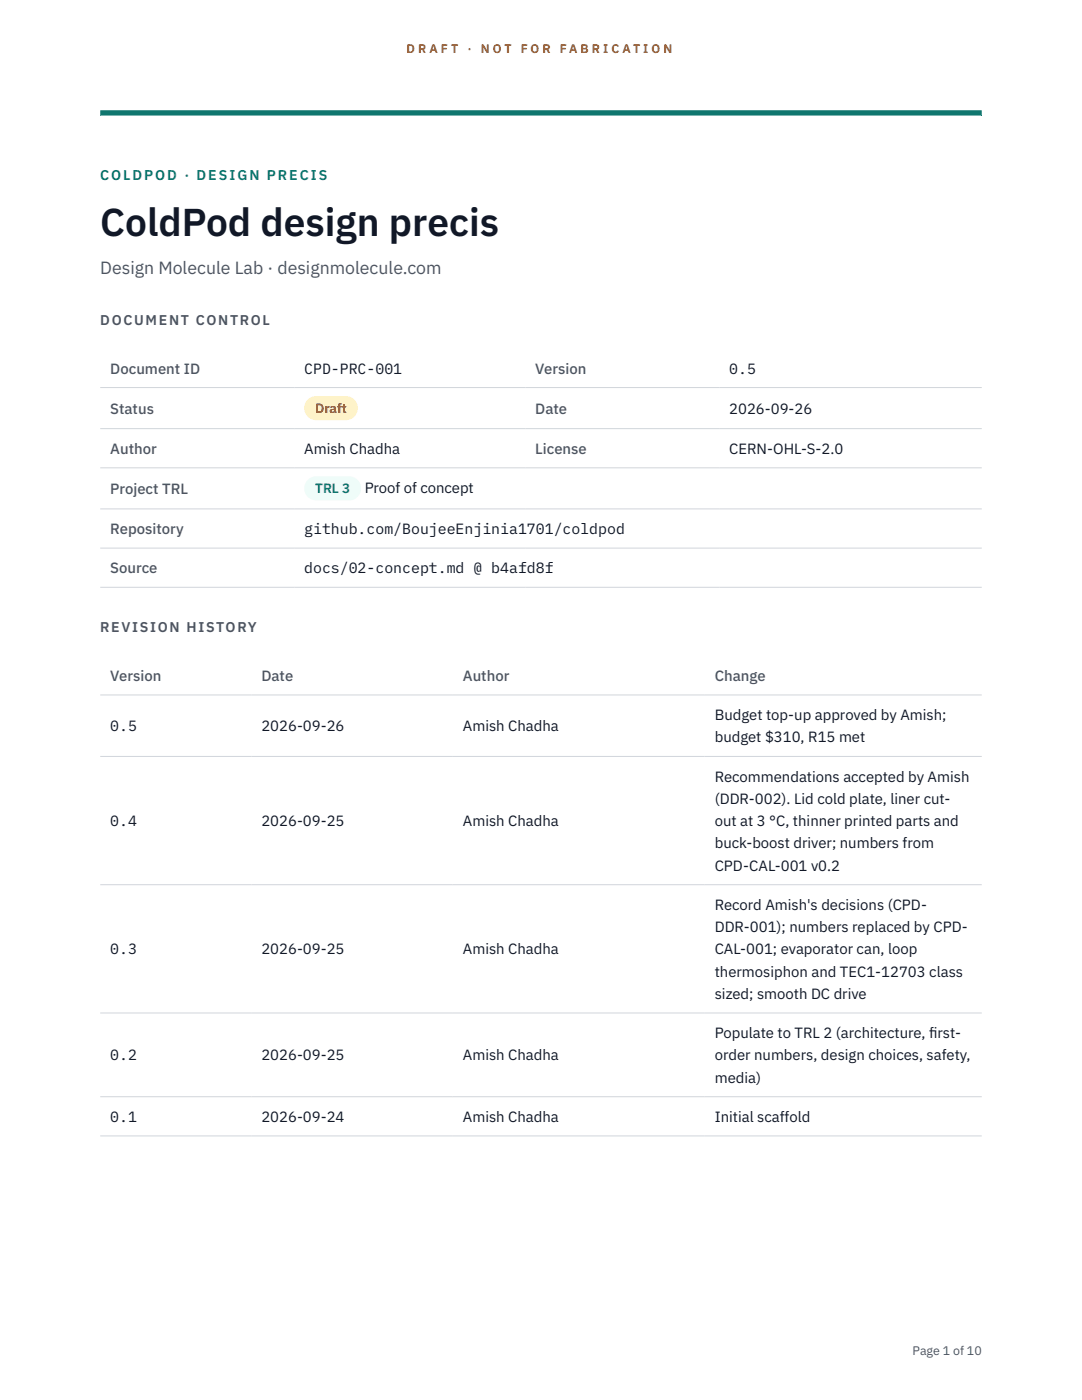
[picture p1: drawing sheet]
<svg xmlns="http://www.w3.org/2000/svg" width="216mm" height="279mm" viewBox="0 0 216 279" stroke-linecap="round" stroke-linejoin="round" font-family="sans-serif">
<defs><g id="words">
<text font-size="7.8" fill="#111827" x="20" y="47.1">ColdPod design precis</text>
<text font-size="3.5" fill="#4b5563" x="20" y="54.6">Design Molecule Lab · designmolecule.com</text>
<g font-size="3" fill="#4b5563">
<text x="22" y="74.5">Document ID</text>
<text x="106.8" y="74.5">Version</text>
<text x="22" y="82.6">Status</text>
<text x="106.8" y="82.6">Date</text>
<text x="22" y="90.6">Author</text>
<text x="106.8" y="90.6">License</text>
<text x="22" y="98.6">Project TRL</text>
<text x="22" y="106.6">Repository</text>
<text x="22" y="114.4">Source</text>
<text x="22" y="135.9">Version</text>
<text x="52.2" y="135.9">Date</text>
<text x="92.4" y="135.9">Author</text>
<text x="142.6" y="135.9">Change</text>
</g>
<g font-size="3" fill="#111827">
<text x="60.7" y="74.5">CPD-PRC-001</text>
<text x="145.5" y="74.5">0.5</text>
<text x="145.5" y="82.6">2026-09-26</text>
<text x="60.7" y="90.6">Amish Chadha</text>
<text x="145.5" y="90.6">CERN-OHL-S-2.0</text>
<text x="72.8" y="98.5">Proof of concept</text>
<text x="60.7" y="106.6">github.com/BoujeeEnjinia1701/coldpod</text>
<text x="60.7" y="114.4">docs/02-concept.md @ b4afd8f</text>
<text x="142.6" y="143.7">Budget top-up approved by Amish;</text>
<text x="22" y="145.9">0.5</text>
<text x="52.2" y="145.9">2026-09-26</text>
<text x="92.4" y="145.9">Amish Chadha</text>
<text x="142.6" y="148.2">budget $310, R15 met</text>
<text x="142.6" y="156">Recommendations accepted by Amish</text>
<text x="142.6" y="160.4">(DDR-002). Lid cold plate, liner cut-</text>
<text x="22" y="164.9">0.4</text>
<text x="52.2" y="164.9">2026-09-25</text>
<text x="92.4" y="164.9">Amish Chadha</text>
<text x="142.6" y="164.9">out at 3 °C, thinner printed parts and</text>
<text x="142.6" y="169.3">buck-boost driver; numbers from</text>
<text x="142.6" y="173.8">CPD-CAL-001 v0.2</text>
<text x="142.6" y="181.6">Record Amish's decisions (CPD-</text>
<text x="22" y="190.5">0.3</text>
<text x="52.2" y="190.5">2026-09-25</text>
<text x="92.4" y="190.5">Amish Chadha</text>
<text x="142.6" y="186">DDR-001); numbers replaced by CPD-</text>
<text x="142.6" y="190.5">CAL-001; evaporator can, loop</text>
<text x="142.6" y="194.9">thermosiphon and TEC1-12703 class</text>
<text x="142.6" y="199.4">sized; smooth DC drive</text>
<text x="142.6" y="207.2">Populate to TRL 2 (architecture, f</text>
<text x="185.4" y="207.2">irst-</text>
<text x="22" y="211.6">0.2</text>
<text x="52.2" y="211.6">2026-09-25</text>
<text x="92.4" y="211.6">Amish Chadha</text>
<text x="142.6" y="211.6">order numbers, design choices, safety,</text>
<text x="142.6" y="216.1">media)</text>
<text x="22" y="223.9">0.1</text>
<text x="52.2" y="223.9">2026-09-24</text>
<text x="92.4" y="223.9">Amish Chadha</text>
<text x="142.6" y="223.9">Initial scaffold</text>
</g>
<text font-size="2.8" fill="#0f766e" x="20" y="36">COLDPOD · DESIGN PRECIS</text>
<g font-size="2.8" fill="#4b5563">
<text x="20" y="64.8">DOCUMENT CONTROL</text>
<text x="20" y="126.2">REVISION HISTORY</text>
</g>
<text font-size="2.7" fill="#92400e" x="62.9" y="82.5">Draft</text>
<text font-size="2.7" fill="#0f766e" x="62.9" y="98.5">TRL 3</text>
<g font-size="2.5" fill="#b45309">
<text x="81.1" y="10.5">D R A F T</text>
<text x="93.3" y="10.5">·</text>
<text x="95.9" y="10.5">N O T</text>
<text x="103.9" y="10.5">F O R</text>
<text x="111.7" y="10.5">F A B R I C A T I O N</text>
</g>
<text font-size="2.5" fill="#4b5563" x="182.1" y="270.3">Page 1 of 10</text>
</g></defs>
<path d="M20 23.1h175.9zM20 22h175.9v1.1h-175.9z" fill-rule="evenodd" fill="#0f766e"/>
<path d="M20 77.3h175.9M20 85.5h175.9M20 93.4h175.9M20 101.6h175.9M20 109.4h175.9M20 117.2h175.9M20 138.7h175.9M20 151h175.9M20 176.6h175.9M20 202.2h175.9M20 218.9h175.9M20 226.7h175.9" fill="none" stroke="#d1d5db" stroke-width=".2"/>
<path d="M60.7 79h10.7v4.9h-10.7z" fill="#fef3c7"/>
<path d="M60.7 95.1h11.4v4.8h-11.4z" fill="#f0fdfa"/>
<use href="#words"/>
</svg>
